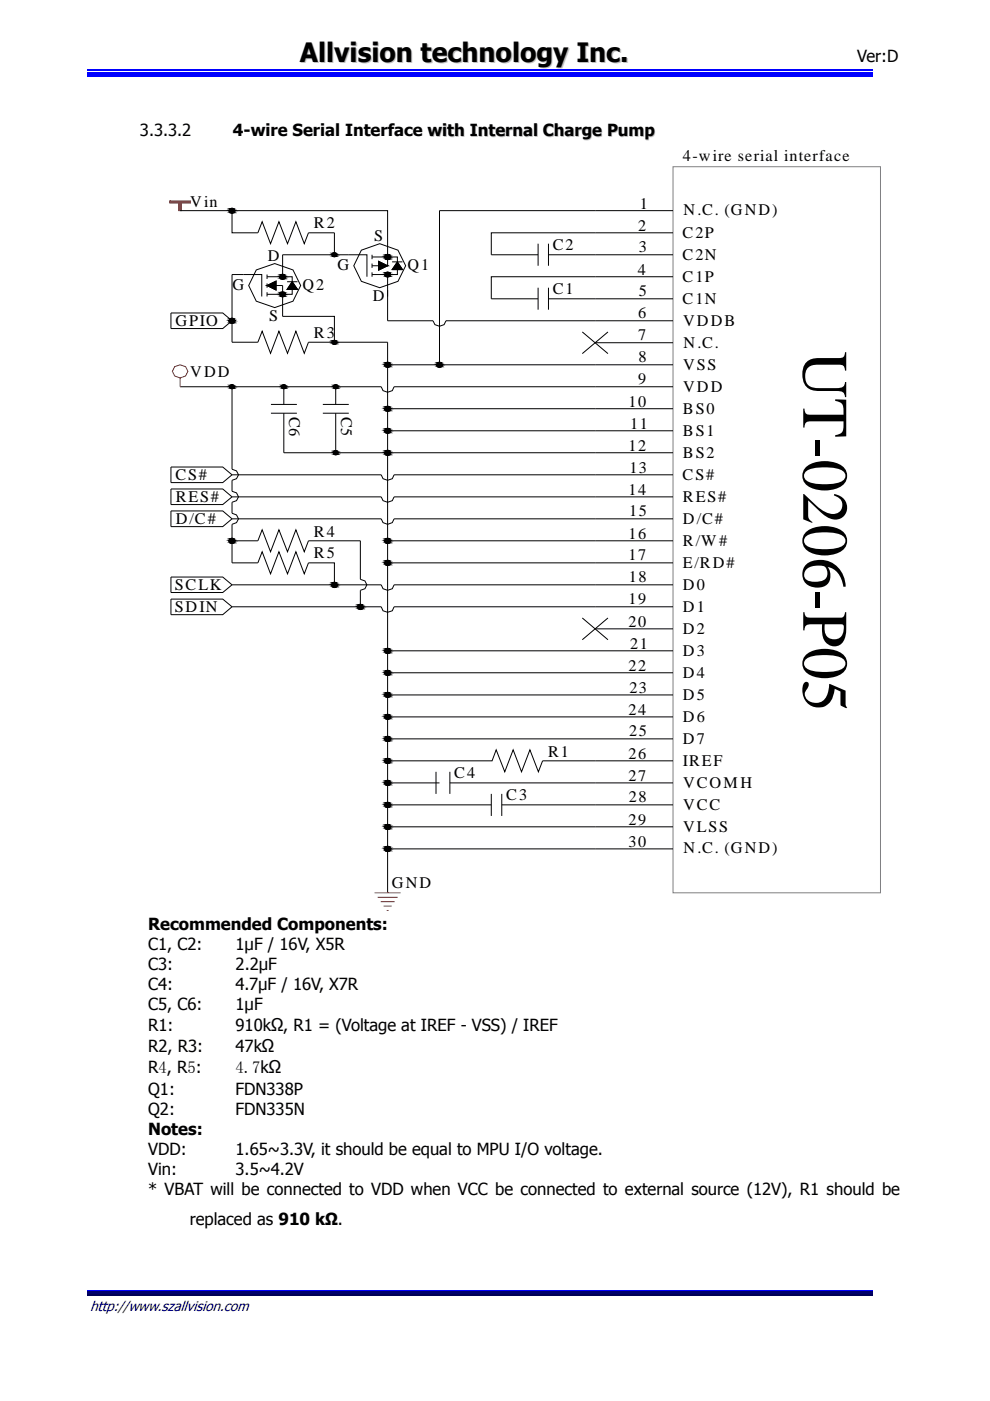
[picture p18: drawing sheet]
<svg xmlns="http://www.w3.org/2000/svg" width="210mm" height="297mm" viewBox="0 0 210 297" stroke-linecap="round" stroke-linejoin="round" font-family="sans-serif">
<defs><g id="words">
<text font-size="13.8" x="170.4" y="74.5" transform="rotate(90 170.4 74.5)">UT-0206-P05</text>
<text font-size="5.7" x="63.6" y="13.2">Allvision technology Inc.</text>
<g font-size="3.5">
<text x="181.8" y="13.2">Ver:D</text>
<text x="29.7" y="28.9">3.3.3.2</text>
<text x="49.4" y="28.9">4-wire Serial Interface with Internal Charge Pump</text>
<text x="31.4" y="197.1">Recommended Components:</text>
<text x="31.4" y="201.4">C1, C2:</text>
<text x="50" y="201.4">1μF / 16V, X5R</text>
<text x="31.4" y="205.7">C3:</text>
<text x="31.4" y="209.9">C4:</text>
<text x="50" y="209.9">4.7μF / 16V, X7R</text>
<text x="50" y="205.7">2.2μF</text>
<text x="31.4" y="214.2">C5, C6:</text>
<text x="50" y="214.2">1μF</text>
<text x="31.4" y="218.6">R1:</text>
<text x="50" y="218.6">910kΩ, R1 = (Voltage at IREF - VSS) / IREF</text>
<text x="31.4" y="223.1">R2, R3:</text>
<text x="31.4" y="227.5">R4, R5:</text>
<text x="50" y="227.5">4.7kΩ</text>
<text x="50" y="223.1">47kΩ</text>
<text x="31.4" y="232.1">Q1:</text>
<text x="50" y="232.1">FDN338P</text>
<text x="31.4" y="236.4">Q2:</text>
<text x="50" y="236.4">FDN335N</text>
<text x="31.4" y="240.6">Notes:</text>
<text x="31.4" y="244.9">VDD:</text>
<text x="50" y="244.9">1.65~3.3V, it should be equal to MPU I/O voltage.</text>
<text x="31.4" y="249.1">Vin:</text>
<text x="50" y="249.1">3.5~4.2V</text>
<text x="31.4" y="253.4">* VBAT will be connected to VDD when VCC be connected to external source (12V), R1 should be</text>
<text x="40.3" y="259.8">replaced as 910 kΩ.</text>
</g>
<g font-size="3.4">
<text x="144.9" y="34.2">4-wire serial interface</text>
<text x="40.3" y="44">Vin</text>
<text x="135.7" y="44.2">1</text>
<text x="145" y="45.5">N.C. (GND)</text>
<text x="66.6" y="48.4">R2</text>
<text x="79.4" y="51.2">S</text>
<text x="117.3" y="53">C2</text>
<text x="135.4" y="48.9">2</text>
<text x="135.5" y="53.5">3</text>
<text x="144.8" y="50.5">C2P</text>
<text x="56.8" y="55.4">D</text>
<text x="71.6" y="57.3">G</text>
<text x="86.4" y="57.2">Q1</text>
<text x="135.3" y="58.2">4</text>
<text x="144.8" y="55.2">C2N</text>
<text x="144.8" y="59.8">C1P</text>
<text x="49.3" y="61.5">G</text>
<text x="64.2" y="61.4">Q2</text>
<text x="79.1" y="63.8">D</text>
<text x="117.3" y="62.4">C1</text>
<text x="135.5" y="62.8">5</text>
<text x="144.8" y="64.5">C1N</text>
<text x="37.2" y="69.2">GPIO</text>
<text x="57.1" y="68">S</text>
<text x="66.6" y="71.6">R3</text>
<text x="135.4" y="67.5">6</text>
<text x="144.9" y="69.2">VDDB</text>
<text x="135.4" y="72.2">7</text>
<text x="135.4" y="76.8">8</text>
<text x="145" y="73.8">N.C.</text>
<text x="40.3" y="79.9">VDD</text>
<text x="135.4" y="81.5">9</text>
<text x="144.9" y="78.5">VSS</text>
<text x="144.9" y="83.2">VDD</text>
<text x="61.4" y="88.4" transform="rotate(90 61.4 88.4)">C6</text>
<text x="72.4" y="88.4" transform="rotate(90 72.4 88.4)">C5</text>
<text x="133.3" y="86.2">10</text>
<text x="144.9" y="87.8">BS0</text>
<text x="133.3" y="95.5">12</text>
<text x="133.6" y="90.9">11</text>
<text x="144.9" y="92.5">BS1</text>
<text x="37.2" y="101.8">CS#</text>
<text x="133.5" y="100.2">13</text>
<text x="144.8" y="101.8">CS#</text>
<text x="144.9" y="97.2">BS2</text>
<text x="37.3" y="106.5">RES#</text>
<text x="133.3" y="104.9">14</text>
<text x="144.9" y="106.5">RES#</text>
<text x="37.3" y="111.2">D/C#</text>
<text x="66.6" y="113.7">R4</text>
<text x="133.4" y="109.5">15</text>
<text x="144.9" y="111.2">D/C#</text>
<text x="66.6" y="118.4">R5</text>
<text x="133.3" y="114.2">16</text>
<text x="133.3" y="118.8">17</text>
<text x="144.9" y="115.8">R/W #</text>
<text x="37.1" y="125.2">SCLK</text>
<text x="133.4" y="123.5">18</text>
<text x="144.8" y="120.5">E/RD#</text>
<text x="144.9" y="125.2">D0</text>
<text x="37.1" y="129.8">SDIN</text>
<text x="133.3" y="128.1">19</text>
<text x="144.9" y="129.8">D1</text>
<text x="133.3" y="132.8">20</text>
<text x="133.6" y="137.5">21</text>
<text x="144.9" y="134.5">D2</text>
<text x="133.3" y="142.2">22</text>
<text x="144.9" y="139.2">D3</text>
<text x="144.9" y="143.8">D4</text>
<text x="133.5" y="146.8">23</text>
<text x="144.9" y="148.5">D5</text>
<text x="133.3" y="151.5">24</text>
<text x="144.9" y="153.2">D6</text>
<text x="116.2" y="160.4">R1</text>
<text x="133.3" y="160.8">26</text>
<text x="133.4" y="156.1">25</text>
<text x="144.9" y="157.8">D7</text>
<text x="96.4" y="165">C4</text>
<text x="133.3" y="165.5">27</text>
<text x="144.8" y="162.5">IREF</text>
<text x="144.9" y="167.2">VCOMH</text>
<text x="107.4" y="169.7">C3</text>
<text x="133.4" y="170.1">28</text>
<text x="144.9" y="171.8">VCC</text>
<text x="133.3" y="179.5">30</text>
<text x="133.3" y="174.8">29</text>
<text x="144.9" y="176.5">VLSS</text>
<text x="145" y="180.8">N.C. (GND)</text>
<text x="83.1" y="188.3">GND</text>
</g>
<text font-size="3" fill="#000080" x="19.1" y="278">http://www.szallvision.com</text>
</g></defs>
<path d="M18.6 16.1h166.5" fill="none" stroke="#00f" stroke-width=".25"/>
<path d="M18.6 15.2h166.5v.5h-166.5z" fill="#00f"/>
<path d="M18.6 14.8h166.5M18.6 273.6h166.5" fill="none" stroke="#00f" stroke-width=".25"/>
<path d="M18.6 273.7h166.5v.8h-166.5z" fill="#00006b"/>
<path d="M18.6 274.7h166.5" fill="none" stroke="#005" stroke-width=".25"/>
<path d="M142.7 35.3h44.1v154h-44.1z" fill="none" stroke="#808080" stroke-width=".21"/>
<g fill="none" stroke="#000" stroke-width=".21">
<path d="M114.1 51.7v4.6M116.3 54h26.4M116.3 51.7v4.6M142.7 49.4h-38.5v4.6h9.9M142.7 58.7h-38.5v4.7h9.9M142.7 44.7h-49.5v32.6M82.2 68h9.6l.4 .8 1 .4 1-.4 .4-.8h48.1M82.2 72.6v116.7M92.5 77.3l1.2 .4h-1zM92.5 77.3h1.4l-.2 .4zM92.7 76.9l1.2 .4h-1.4zM92.7 76.9h1l.2 .4z"/>
<path d="M92.7 77.7h1l-.5 .2zM92.7 76.9l.5-.1 .5 .1zM114.1 61v4.7M116.3 63.4h26.4M116.3 61v4.7M123.5 70.4l5.4 4.6M126.2 72.7h16.5M128.9 70.4l-5.4 4.6M142.7 77.3h-60.5M38.2 82h42.7l.3 .8 1 .4 1-.4 .4-.8h59.1M57.5 85.7h5.5M57.5 87.6h5.5"/>
<path d="M59.6 82l1 .3h-.8zM59.6 82h1.2l-.2 .3zM59.8 81.7l1 .3h-1.2zM59.8 81.7h.8l.2 .3zM59.8 82.3h.8l-.4 .2zM59.8 81.7l.4-.2 .4 .2zM60.2 87.6v8.4h82.5M60.2 82v3.7M68.5 85.7h5.5M68.5 87.6h5.5M70.7 96l.9 .4h-.8zM70.7 96h1.1l-.2 .4z"/>
<path d="M70.8 95.7l1 .3h-1.1zM70.8 95.7h.8l.2 .3zM70.8 96.4h.8l-.4 .1zM70.8 95.7l.4-.2 .4 .2zM71.2 82v3.7M71.2 87.6v8.4M81.5 86.7l1.2 .4h-1zM81.5 86.7h1.4l-.2 .4zM81.7 86.3l.5-.2 .5 .2zM81.7 86.3l1.2 .4h-1.4zM81.7 86.3h1l.2 .4zM81.7 87.1h1l-.5 .1z"/>
<path d="M82.2 86.7h60.5M82.2 91.3h60.5M49.2 100.7h31.7l.3 .8 1 .3 1-.3 .4-.8h59.1M49.2 105.3h31.7l.3 .9 1 .3 1-.3 .4-.9h59.1M49.2 110h31.7l.3 .8 1 .4 1-.4 .4-.8h59.1M82.2 114.7h60.5M82.2 119.3h60.5M82.2 138h60.5M126.2 124h16.5M126.2 128.7h16.5M126.2 133.3h16.5M82.2 142.6h60.5"/>
<path d="M82.2 147.3h60.5M82.2 152h60.5M82.2 156.7h60.5M81.5 180l1.2 .4h-1zM81.5 180h1.4l-.2 .4zM81.5 175.3l1.2 .4h-1zM81.5 175.3h1.4l-.2 .4zM81.5 170.6l1.2 .5h-1zM81.5 170.6h1.4l-.2 .5zM81.5 166l1.2 .4h-1zM81.5 166h1.4l-.2 .4zM81.5 161.3l1.2 .4h-1z"/>
<path d="M81.5 161.3h1.4l-.2 .4zM81.7 179.6l.5-.2 .5 .2zM81.7 174.9l.5-.1 .5 .1zM81.7 170.2l.5-.1 .5 .1zM81.7 165.6l.5-.2 .5 .2zM81.7 160.9l.5-.2 .5 .2zM81.7 179.6l1.2 .4h-1.4zM81.7 179.6h1l.2 .4zM81.7 174.9l1.2 .4h-1.4zM81.7 174.9h1l.2 .4zM81.7 175.7h1l-.5 .2zM81.7 170.2l1.2 .4h-1.4z"/>
<path d="M81.7 170.2h1l.2 .4zM81.7 171.1h1l-.5 .1zM81.7 165.6l1.2 .4h-1.4zM81.7 165.6h1l.2 .4zM81.7 166.4h1l-.5 .2zM81.7 160.9l1.2 .4h-1.4zM81.7 160.9h1l.2 .4zM81.7 161.7h1l-.5 .2zM81.7 179.6l.5-.2 .5 .2 .2 .4-.2 .4-.5 .2-.5-.2-.2-.4zM82.2 161.3h22.2l.8-2.3 1.9 4.6 1.7-4.6 1.8 4.6 1.8-4.6 1.8 4.6 .9-2.3h27.6M82.2 170.6h22M82.2 166h11"/>
<path d="M82.2 175.3h60.5M82.2 180h60.5M92.5 163.6v4.7M95.4 163.6v4.7M95.4 166h47.3M104.2 168.3v4.7M106.4 168.3v4.7M106.4 170.6h36.3M81.7 180.4h1l-.5 .2z"/>
</g>
<path d="M37 77.7l1.2-.4 1.2 .4 .5 1-.5 1-1.2 .4-1.2-.4-.4-1zM38.2 80.1v1.9M79.5 189.3h5.5M80.1 190.2h4.2M80.8 191.2h2.9M81.4 192.1h1.7M82 193h.4" fill="none" stroke="#f00" stroke-width=".21"/>
<g fill="#000">
<path d="M92.5 77.3l1.2 .4h-1zM92.5 77.3h1.4l-.2 .4zM92.7 76.9l1.2 .4h-1.4zM92.7 76.9h1l.2 .4zM92.7 77.7h1l-.5 .2zM92.7 76.9l.5-.1 .5 .1zM59.6 82l1 .3h-.8zM59.6 82h1.2l-.2 .3zM59.8 81.7l1 .3h-1.2zM59.8 81.7h.8l.2 .3zM59.8 82.3h.8l-.4 .2zM59.8 81.7l.4-.2 .4 .2z"/>
<path d="M70.7 96l.9 .4h-.8zM70.7 96h1.1l-.2 .4zM70.8 95.7l1 .3h-1.1zM70.8 95.7h.8l.2 .3zM70.8 96.4h.8l-.4 .1zM70.8 95.7l.4-.2 .4 .2zM81.5 86.7l1.2 .4h-1zM81.5 86.7h1.4l-.2 .4zM81.7 86.3l1.2 .4h-1.4zM81.7 86.3h1l.2 .4zM81.7 87.1h1l-.5 .1zM81.7 86.3l.5-.2 .5 .2z"/>
<path d="M81.5 180l1.2 .4h-1zM81.5 180h1.4l-.2 .4zM81.5 175.3l1.2 .4h-1zM81.5 175.3h1.4l-.2 .4zM81.5 170.6l1.2 .5h-1zM81.5 170.6h1.4l-.2 .5zM81.5 166l1.2 .4h-1zM81.5 166h1.4l-.2 .4zM81.5 161.3l1.2 .4h-1zM81.5 161.3h1.4l-.2 .4zM81.7 179.6l1.2 .4h-1.4zM81.7 179.6h1l.2 .4z"/>
<path d="M81.7 174.9l1.2 .4h-1.4zM81.7 174.9h1l.2 .4zM81.7 175.7h1l-.5 .2zM81.7 170.2l1.2 .4h-1.4zM81.7 170.2h1l.2 .4zM81.7 171.1h1l-.5 .1zM81.7 165.6l1.2 .4h-1.4zM81.7 165.6h1l.2 .4zM81.7 166.4h1l-.5 .2zM81.7 160.9l1.2 .4h-1.4zM81.7 160.9h1l.2 .4zM81.7 161.7h1l-.5 .2z"/>
<path d="M81.7 179.6l.5-.2 .5 .2zM81.7 174.9l.5-.1 .5 .1zM81.7 170.2l.5-.1 .5 .1zM81.7 165.6l.5-.2 .5 .2zM81.7 160.9l.5-.2 .5 .2zM81.7 180.4h1l-.5 .2z"/>
</g>
<g fill="#f00">
<path d="M37.9 42.8l.6 1.9h-.6z"/>
<path d="M37.9 42.8h.6v1.9z"/>
</g>
<path d="M37.9 42.8h.6v1.9h-.6z" fill="none" stroke="#f00" stroke-width=".21"/>
<g fill="#f00">
<path d="M36 42.6h4.4l-4.4 .5z"/>
<path d="M36 43.1l4.4-.5v.5z"/>
</g>
<path d="M36 42.6h4.4v.5h-4.4z" fill="none" stroke="#f00" stroke-width=".21"/>
<g fill="#000">
<path d="M48.5 44.7l1.2 .4h-1zM48.5 44.7h1.4l-.2 .4zM48.7 44.3l1.2 .4h-1.4zM48.7 44.3h1l.2 .4zM48.7 45.1h1l-.5 .2zM48.7 44.3l.5-.2 .5 .2zM56.6 60.5l1.9-.9v.9zM59.2 58.7l1.2 .4h-.9zM59.2 58.7h1.4l-.2 .4zM59.5 58.3l1.1 .4h-1.4zM59.5 58.3h.9l.2 .4zM59.5 59.1h.9l-.5 .1z"/>
<path d="M59.5 58.3l.4-.2 .5 .2zM62 59.7l1.1 1.7h-2.2zM70.4 54l.9 .4h-.8zM70.4 54h1.1l-.2 .4zM70.5 53.7l1 .3h-1.1zM70.5 53.7h.8l.2 .3zM70.5 54.4h.8l-.4 .1zM70.5 53.7l.4-.2 .4 .2zM80.3 55.4l1.9 .9h-1.9zM80.3 56.3h1.9l-1.9 1zM81.5 54.5l1.2 .4h-1zM81.5 54.5h1.4l-.2 .4z"/>
<path d="M81.5 58.2l1.2 .4h-1zM81.5 58.2h1.4l-.2 .4zM81.7 54.1l1.2 .4h-1.4zM81.7 54.1h1l.2 .4zM81.7 54.9h1l-.5 .2zM81.7 57.8l1.2 .4h-1.4zM81.7 57.8h1l.2 .4zM81.7 58.6h1l-.5 .2zM81.7 54.1l.5-.2 .5 .2zM81.7 57.8l.5-.2 .5 .2zM84.3 55.5l1.1 1.7h-2.2zM48.5 68l1.2 .4h-1z"/>
<path d="M48.5 68h1.4l-.2 .4zM48.7 67.6l1.2 .4h-1.4zM48.7 67.6h1l.2 .4zM48.7 68.4h1l-.5 .2zM48.7 67.6l.5-.2 .5 .2zM56.6 60.5h1.9v1zM59.2 62.4l1.2 .4h-.9zM59.2 62.4h1.4l-.2 .4zM59.5 62l1.1 .4h-1.4zM59.5 62h.9l.2 .4zM59.5 62.8h.9l-.5 .2zM59.5 62l.4-.2 .5 .2z"/>
<path d="M70.4 72.6l.9 .3h-.8zM70.4 72.6h1.1l-.2 .3zM70.5 72.2l1 .4h-1.1zM70.5 72.2h.8l.2 .4zM70.5 72.9h.8l-.4 .1zM70.5 72.2l.4-.1 .4 .1zM81.5 77.3l1.2 .4h-1zM81.5 77.3h1.4l-.2 .4zM81.7 76.9l1.2 .4h-1.4zM81.7 76.9h1l.2 .4zM81.7 77.7h1l-.5 .2zM81.7 76.9l.5-.1 .5 .1z"/>
<path d="M48.6 82l1 .3h-.8zM48.6 82h1.2l-.2 .3zM48.8 81.7l1 .3h-1.2zM48.8 81.7h.8l.2 .3zM48.8 82.3h.8l-.4 .2zM48.8 81.7l.4-.2 .4 .2zM70.7 82l.9 .3h-.8zM70.7 82h1.1l-.2 .3zM70.8 81.7l1 .3h-1.1zM70.8 81.7h.8l.2 .3zM70.8 82.3h.8l-.4 .2zM70.8 81.7l.4-.2 .4 .2z"/>
<path d="M81.5 91.3l1.2 .4h-1zM81.5 91.3h1.4l-.2 .4zM81.5 96l1.2 .4h-1zM81.5 96h1.4l-.2 .4zM81.7 90.9l1.2 .4h-1.4zM81.7 90.9h1l.2 .4zM81.7 91.7h1l-.5 .2zM81.7 95.6l1.2 .4h-1.4zM81.7 95.6h1l.2 .4zM81.7 96.4h1l-.5 .2zM81.7 90.9l.5-.1 .5 .1zM81.7 95.6l.5-.2 .5 .2z"/>
<path d="M48.5 114.7l1.2 .4h-1zM48.5 114.7h1.4l-.2 .4zM48.7 114.3l1.2 .4h-1.4zM48.7 114.3h1l.2 .4zM48.7 115.1h1l-.5 .2zM48.7 114.3l.5-.2 .5 .2zM81.5 114.7l1.2 .4h-1zM81.5 114.7h1.4l-.2 .4zM81.5 119.3l1.2 .4h-1zM81.5 119.3h1.4l-.2 .4zM81.7 114.3l1.2 .4h-1.4zM81.7 114.3h1l.2 .4z"/>
<path d="M81.7 115.1h1l-.5 .2zM81.7 118.9l1.2 .4h-1.4zM81.7 118.9h1l.2 .4zM81.7 119.7h1l-.5 .2zM81.7 114.3l.5-.2 .5 .2zM81.7 118.9l.5-.2 .5 .2zM70.3 124l1.1 .4h-.9zM70.3 124h1.3l-.2 .4zM70.5 123.6l1.1 .4h-1.3zM70.5 123.6h.9l.2 .4zM70.5 124.4h.9l-.5 .2zM70.5 123.6l.4-.2 .5 .2z"/>
<path d="M75.8 128.7l1.1 .4h-1zM75.8 128.7h1.3l-.2 .4zM75.9 128.2l1.2 .5h-1.3zM75.9 128.2h1l.2 .5zM75.9 129.1h1l-.5 .1zM75.9 128.2l.5-.1 .5 .1zM81.5 138l1.2 .4h-1zM81.5 138h1.4l-.2 .4zM81.7 137.6l1.2 .4h-1.4zM81.7 137.6h1l.2 .4zM81.7 138.4h1l-.5 .2zM81.7 137.6l.5-.2 .5 .2z"/>
<path d="M81.5 156.7l1.2 .4h-1zM81.5 156.7h1.4l-.2 .4zM81.5 152l1.2 .4h-1zM81.5 152h1.4l-.2 .4zM81.5 147.3l1.2 .4h-1zM81.5 147.3h1.4l-.2 .4zM81.5 142.6l1.2 .5h-1zM81.5 142.6h1.4l-.2 .5zM81.7 156.3l1.2 .4h-1.4zM81.7 156.3h1l.2 .4zM81.7 157.1h1l-.5 .1zM81.7 151.6l1.2 .4h-1.4z"/>
<path d="M81.7 151.6h1l.2 .4zM81.7 152.4h1l-.5 .2zM81.7 146.9l1.2 .4h-1.4zM81.7 146.9h1l.2 .4zM81.7 147.7h1l-.5 .2zM81.7 142.3l1.2 .3h-1.4zM81.7 142.3h1l.2 .3zM81.7 143.1h1l-.5 .1zM81.7 156.3l.5-.2 .5 .2zM81.7 151.6l.5-.2 .5 .2zM81.7 146.9l.5-.2 .5 .2zM81.7 142.3l.5-.2 .5 .2z"/>
</g>
<g fill="none" stroke="#000" stroke-width=".21">
<path d="M38.2 44.7h44v11.6M48.5 44.7l1.2 .4h-1zM48.5 44.7h1.4l-.2 .4zM48.7 44.3l1.2 .4h-1.4zM48.7 44.3h1l.2 .4zM48.7 45.1h1l-.5 .2zM48.7 44.3l.5-.2 .5 .2zM49.2 44.7v4.7h5.5l.9-2.4 1.8 4.7 1.8-4.7 1.8 4.7 1.8-4.7 1.7 4.7 .9-2.3h5.5v4.6M54.4 57.2l3.9-1.3 3.8 1.3 1.7 3.3-1.7 3.4-3.8 1.3-3.9-1.3-1.7-3.4zM56.6 58.7h5.4v1M56.6 58.2v.9M59.2 58.7l1.2 .4h-.9z"/>
<path d="M59.2 58.7h1.4l-.2 .4zM59.5 58.3l1.1 .4h-1.4zM59.5 58.3h.9l.2 .4zM59.5 59.1h.9l-.5 .1zM59.5 58.3l.4-.2 .5 .2zM60.9 59.7h2.2M62 59.7l1.1 1.7h-2.2zM70.4 54l.9 .4h-.8zM70.4 54h1.1l-.2 .4zM70.5 53.7l.4-.2 .4 .2zM70.5 53.7l1 .3h-1.1zM70.5 53.7h.8l.2 .3z"/>
<path d="M70.5 54.4h.8l-.4 .1zM76.6 53l3.9-1.3 3.9 1.3 1.6 3.3-1.6 3.3-3.9 1.4-3.9-1.4-1.6-3.3zM77.8 58.7v-4.7h-17.9v4.7M78.9 54.5h5.4v1M78.9 54v.9M78.9 55.9v.9M78.9 57.7v1M78.9 56.3h2.8M80.3 55.4l1.9 .9h-1.9zM80.3 56.3h1.9l-1.9 1zM80.3 55.4l1.9 .9-1.9 1zM81.5 54.5l1.2 .4h-1z"/>
<path d="M81.5 54.5h1.4l-.2 .4zM81.5 58.2l1.2 .4h-1zM81.5 58.2h1.4l-.2 .4zM81.7 54.1l.5-.2 .5 .2zM81.7 57.8l.5-.2 .5 .2zM81.7 54.1l1.2 .4h-1.4zM81.7 54.1h1l.2 .4zM81.7 54.9h1l-.5 .2zM81.7 57.8l1.2 .4h-1.4zM81.7 57.8h1l.2 .4zM81.7 58.6h1l-.5 .2zM82.2 58.2v9.8"/>
<path d="M83.2 55.5h2.2M83.2 57.1h2.2zM83.2 57.1h2.2M84.3 57.1v1.1h-5.4M84.3 55.5l1.1 1.7h-2.2zM36.3 66.4h10.9l2 1.6-2 1.7h-10.9zM48.5 68l1.2 .4h-1zM48.5 68h1.4l-.2 .4zM48.7 67.6l1.2 .4h-1.4zM48.7 67.6h1l.2 .4zM48.7 68.4h1l-.5 .2zM48.7 67.6l.5-.2 .5 .2z"/>
<path d="M55.5 62.9v-4.7h-6.3v14.4h5.5l.9-2.4 1.8 4.7 1.8-4.7 1.8 4.7 1.8-4.7 1.7 4.7 .9-2.3h16.8M56.6 60.5l1.9-.9v1.9zM56.6 60.5h1.9v1zM56.6 60.5h3.3v6.6h11v5.5M56.6 60.1v.9M56.6 62v.9M56.6 60.5l1.9-.9v.9zM59.2 62.4l1.2 .4h-.9zM59.2 62.4h1.4l-.2 .4zM59.5 62l1.1 .4h-1.4zM59.5 62h.9l.2 .4zM59.5 62.8h.9l-.5 .2z"/>
<path d="M59.5 62l.4-.2 .5 .2zM60.9 61.4h2.2zM60.9 61.4h2.2M62 61.4v1h-5.4M70.4 72.6l.9 .3h-.8zM70.4 72.6h1.1l-.2 .3zM70.5 72.2l.4-.1 .4 .1zM70.5 72.2l1 .4h-1.1zM70.5 72.2h.8l.2 .4zM70.5 72.9h.8l-.4 .1zM81.5 77.3l1.2 .4h-1zM81.5 77.3h1.4l-.2 .4z"/>
<path d="M81.7 76.9l.5-.1 .5 .1zM81.7 76.9l1.2 .4h-1.4zM81.7 76.9h1l.2 .4zM81.7 77.7h1l-.5 .2zM36.3 99h10.9l2 1.7-2 1.6h-10.9zM48.6 82l1 .3h-.8zM48.6 82h1.2l-.2 .3zM48.8 81.7l.4-.2 .4 .2zM48.8 81.7l1 .3h-1.2zM48.8 81.7h.8l.2 .3zM48.8 82.3h.8l-.4 .2zM49.2 82v17.5l1 .3 .4 .9-.4 .8-1 .3v2.4l1 .3 .4 .8-.4 .9-1 .3v2.3l1 .4 .4 .8-.4 .8-1 .4v8.1h5.5l.9-2.3 1.8 4.7 1.8-4.7 1.8 4.7 1.8-4.7 1.7 4.7 .9-2.4h5.5v4.7"/>
<path d="M70.7 82l.9 .3h-.8zM70.7 82h1.1l-.2 .3zM70.8 81.7l1 .3h-1.1zM70.8 81.7h.8l.2 .3zM70.8 82.3h.8l-.4 .2zM70.8 81.7l.4-.2 .4 .2zM81.5 91.3l1.2 .4h-1zM81.5 91.3h1.4l-.2 .4zM81.5 96l1.2 .4h-1zM81.5 96h1.4l-.2 .4zM81.7 90.9l.5-.1 .5 .1zM81.7 95.6l.5-.2 .5 .2z"/>
<path d="M81.7 90.9l1.2 .4h-1.4zM81.7 90.9h1l.2 .4zM81.7 91.7h1l-.5 .2zM81.7 95.6l1.2 .4h-1.4zM81.7 95.6h1l.2 .4zM81.7 96.4h1l-.5 .2zM36.3 108.3h10.9l2 1.7-2 1.7h-10.9zM36.3 103.7h10.9l2 1.6-2 1.7h-10.9zM48.5 114.7l1.2 .4h-1zM48.5 114.7h1.4l-.2 .4zM48.7 114.3l1.2 .4h-1.4zM48.7 114.3h1l.2 .4z"/>
<path d="M48.7 115.1h1l-.5 .2zM48.7 114.3l.5-.2 .5 .2zM49.2 114.7h5.5l.9-2.4 1.8 4.7 1.8-4.7 1.8 4.7 1.8-4.7 1.7 4.7 .9-2.3h11v8.1l1 .4 .4 .8-.4 .8-1 .4v3.5M81.5 114.7l1.2 .4h-1zM81.5 114.7h1.4l-.2 .4zM81.5 119.3l1.2 .4h-1zM81.5 119.3h1.4l-.2 .4zM81.7 114.3l.5-.2 .5 .2zM81.7 118.9l.5-.2 .5 .2zM81.7 114.3l1.2 .4h-1.4zM81.7 114.3h1l.2 .4zM81.7 115.1h1l-.5 .2z"/>
<path d="M81.7 118.9l1.2 .4h-1.4zM81.7 118.9h1l.2 .4zM81.7 119.7h1l-.5 .2zM36.3 127h10.9l2 1.7-2 1.6h-10.9zM36.3 122.3h10.9l2 1.7-2 1.6h-10.9zM49.2 124h31.7l.3 .8 1 .4 1-.4 .4-.8h42.6M49.2 128.7h31.7l.3 .8 1 .3 1-.3 .4-.8h42.6M70.3 124l1.1 .4h-.9zM70.3 124h1.3l-.2 .4zM70.5 123.6l.4-.2 .5 .2zM70.5 123.6l1.1 .4h-1.3zM70.5 123.6h.9l.2 .4z"/>
<path d="M70.5 124.4h.9l-.5 .2zM75.8 128.7l1.1 .4h-1zM75.8 128.7h1.3l-.2 .4zM75.9 128.2l1.2 .5h-1.3zM75.9 128.2h1l.2 .5zM75.9 129.1h1l-.5 .1zM75.9 128.2l.5-.1 .5 .1zM81.5 138l1.2 .4h-1zM81.5 138h1.4l-.2 .4zM81.7 137.6l.5-.2 .5 .2zM81.7 137.6l1.2 .4h-1.4zM81.7 137.6h1l.2 .4z"/>
<path d="M81.7 138.4h1l-.5 .2zM123.5 131l5.4 4.6M128.9 131l-5.4 4.6M81.5 156.7l1.2 .4h-1zM81.5 156.7h1.4l-.2 .4zM81.5 152l1.2 .4h-1zM81.5 152h1.4l-.2 .4zM81.5 147.3l1.2 .4h-1zM81.5 147.3h1.4l-.2 .4zM81.5 142.6l1.2 .5h-1zM81.5 142.6h1.4l-.2 .5zM81.7 156.3l.5-.2 .5 .2z"/>
<path d="M81.7 151.6l.5-.2 .5 .2zM81.7 146.9l.5-.2 .5 .2zM81.7 142.3l.5-.2 .5 .2zM81.7 156.3l1.2 .4h-1.4zM81.7 156.3h1l.2 .4zM81.7 157.1h1l-.5 .1zM81.7 151.6l1.2 .4h-1.4zM81.7 151.6h1l.2 .4zM81.7 152.4h1l-.5 .2zM81.7 146.9l1.2 .4h-1.4zM81.7 146.9h1l.2 .4zM81.7 147.7h1l-.5 .2z"/>
<path d="M81.7 142.3l1.2 .3h-1.4zM81.7 142.3h1l.2 .3zM81.7 143.1h1l-.5 .1z"/>
</g>
<use href="#words"/>
</svg>
